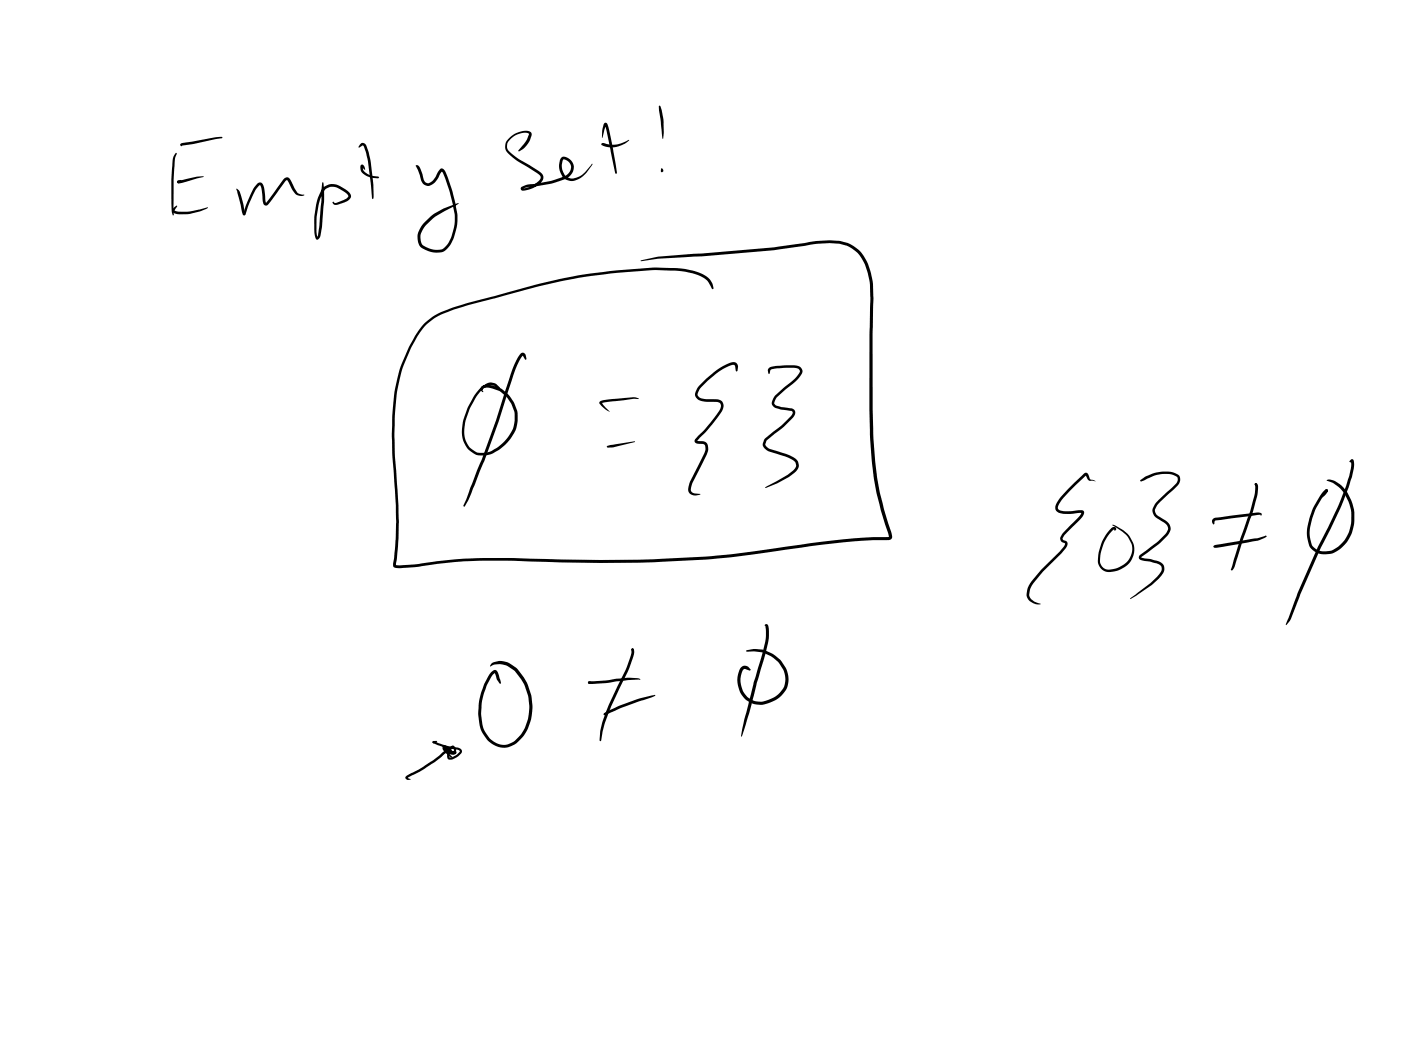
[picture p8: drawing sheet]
<svg xmlns="http://www.w3.org/2000/svg" width="108mm" height="81mm" viewBox="0 0 108 81" stroke-linecap="round" stroke-linejoin="round" font-family="sans-serif">
<g fill="#000">
<path d="M13.5 11.8h.1l-.1 .4-.1 .9v3.5h-.1a20.1 20.1 0 0 1 0-4.2zM13.3 16.1l.3-.3-.1 .4 .8 .1 1.7-.3-.6 .3-.7 .2h-.8a.44 .44 0 0 1-.6-.3zM13.7 13.9l1.5-.3h.5l-1.8 .5h-.2zM13.9 11.1l2.7-.5h.6l-2.4 .5-.8 .1v-.1v.2l-.1-.1zM13.7 13.9h.3l-.3 .2h-.1zM18.2 14.5a2.86 2.86 0 0 1 .7 1.8v.2l-.1 .1-.1-.2zM19.8 14.2v-.1a.3 .3 0 0 1 .4 0 .3 .3 0 0 1 .1 .3l.2 1.2 1.3-1.7 .3-.2h.1l.2 .1 .5 1.1 .6 .1-.3 .1-.4-.1-.7-1.1-1.4 1.8a.26 .26 0 0 1-.4 .1 .26 .26 0 0 1-.1-.3l-.1-1-.1-.2-.5 .7-.6 1.5-.2 .1 .6-1.7zM24.9 14l.1 1.5-.3 2.7a.23 .23 0 0 1-.2 .3 .23 .23 0 0 1-.2-.4 5.8 5.8 0 0 1 .6-3.6 1.21 1.21 0 0 1 1.7 .1 .65 .65 0 0 1 .4 .6l-.2 .3-.8 .3a.22 .22 0 0 1-.2 0 .22 .22 0 0 1-.1-.3l.1 .1h.2l.7-.3 .1-.2a1.41 1.41 0 0 0-1.7-.6 2.86 2.86 0 0 0-.6 1.5 6.2 6.2 0 0 0 0 2.3h-.1l.2-.9zM27.8 11.1a.27 .27 0 0 1 .2-.1 .27 .27 0 0 1 .2 .2l.3 1.1 .2 1.6a2.26 2.26 0 0 1 0 1.4l-.1-1.1a9.7 9.7 0 0 0-.6-2.9l-.1-.1-.2 .2zM27.8 12.7h.2l.1 .1v.3l-.2-.2 .1-.1 .1 .4a1.47 1.47 0 0 0 1.1 .4v.1a1.73 1.73 0 0 1-1.2-.3 .57 .57 0 0 1-.2-.7zM32 12.8a.32 .32 0 0 1 .4 .3l.3 .8 .3 .2 .3-.2 .4-.5a.34 .34 0 0 1 .5-.4l.3 .6 .3 1 .4 1.8a3.1 3.1 0 0 1-1.1 3 1.76 1.76 0 0 1-1.8-.6l-.1-.1a1.47 1.47 0 0 1 .5-1.5 4.9 4.9 0 0 1 2.6-1.6l-.1 .2-.9 .5a3.4 3.4 0 0 0-1.9 1.7v.6a.81 .81 0 0 0 .8 .6h.1a1.09 1.09 0 0 0 1.4-.9 3.7 3.7 0 0 0 .3-1.9l-.4-1.6-.3-1.1-.3-.5h.1l-.2 .3a1.15 1.15 0 0 1-1 .8l-.2-.1-.2-.2zM39.2 10.6a1.3 1.3 0 0 1 1.8-.3v.1a1.8 1.8 0 0 1-.7 1.1l-.3 .2-.1-.1 .7-.8 .2-.5a1.34 1.34 0 0 0-1.7 1v.1a2.27 2.27 0 0 0 1.2 1l1.3 .8a.55 .55 0 0 1 .3 .6 .55 .55 0 0 1-.4 .4 1.82 1.82 0 0 1-1.3 .5 .17 .17 0 0 1-.1-.2 .17 .17 0 0 1 .2-.1l2.3-.5 1-.4 .3-.4a.57 .57 0 0 0-.5-.8l-.1 .7 .3 .6a1.09 1.09 0 0 0 1.5-.4l.5-.6-.5 .8a1.14 1.14 0 0 1-1.7 .3v-.1a1.38 1.38 0 0 1-.2-1.4 .4 .4 0 0 1 .7 0 .9 .9 0 0 1 .3 1 .9 .9 0 0 1-.7 .6l-1 .4-2.2 .3a1.97 1.97 0 0 0 1.3-.7v-.3l-.9-.6a4.4 4.4 0 0 1-1.7-1.3 .83 .83 0 0 1 .2-1z"/>
<path d="M46.3 11.1l.2-.1a2.15 2.15 0 0 0 2-.2 1.84 1.84 0 0 1-2.1 .4l.1-.1-.1 .1zM46.6 9.5h.2l.1 .5 .5 2.6 .1 .7v.1l-.9-3.8h.1l-.3 1v-.6zM50.8 8.2h.1l.2 1v1v.5zM51 13l.1 .1-.1 .2-.1-.1zM37.1 29.8l.4-.1h.5a2.58 2.58 0 0 1 1.9 2 3.1 3.1 0 0 1-2.8 3.4 1.74 1.74 0 0 1-1.5-2.2l.1-.5a6.5 6.5 0 0 1 1.2-2.4 1.07 1.07 0 0 1 1.2-.5l.4 .4h-.1l-.3-.2a.56 .56 0 0 0-.6 .1l-.7 .6-.5 .9a3.3 3.3 0 0 0-.3 2.8 1.48 1.48 0 0 0 2.4 .4 2.61 2.61 0 0 0 1.2-2.8 2.26 2.26 0 0 0-2-1.8h-.4v.2a.11 .11 0 0 1-.1 .1 .11 .11 0 0 1-.1-.2zM40.1 27.2a.23 .23 0 0 1 .4 .2l.1 .3h-.1l-.2-.3a4.6 4.6 0 0 0-.9 1.9l-1 3.2-1.1 3-1.2 3-.3 .6-.1-.1 2.5-6.6 1.2-3.8 .4-.8zM46.8 34.4l2.1-.4-1.7 .5h-.4l-.1-.1zM46.2 30.9l.6-.1 2-.2 .4 .1-2.9 .4v-.1l.7 .7h-.1a1.09 1.09 0 0 1-.7-.7zM32.7 24.9a5.3 5.3 0 0 1 2.3-1.2l3-.9a43.8 43.8 0 0 1 13-2.2l.9 .1a3.9 3.9 0 0 1 2.8 .9l.2 .4 .1 .2-.1 .1-.2-.3a1.76 1.76 0 0 0-1.5-1l-.9-.1a24.2 24.2 0 0 0-5.8 .3 57.6 57.6 0 0 0-9.4 2.1l-2.2 .6a4.5 4.5 0 0 0-2.9 2.3 12.1 12.1 0 0 0-1.6 6.5v2.4l.3 5.1v1.9l-.2 1.5v-.1l2-.1a53.4 53.4 0 0 1 10.8-.3 116.2 116.2 0 0 0 11.6-.3l1.9-.1a119.1 119.1 0 0 1 10.5-1.3h1.2l-.7-2.2a23.4 23.4 0 0 1-.8-6.1v-11.2a3.4 3.4 0 0 0-1.7-2.9l-.7-.2a21.8 21.8 0 0 0-5 .5l-6.1 .5a23.1 23.1 0 0 0-4.1 .3 15.2 15.2 0 0 1 4.1-.5l6.1-.5a22.2 22.2 0 0 1 5.1-.5 2.92 2.92 0 0 1 2.4 2.6l.2 .7v1.8a96.2 96.2 0 0 0 .3 12.8l.5 2.8 .6 1.7a.39 .39 0 0 1-.1 .6h-1.3a126 126 0 0 0-10.9 1.3l-1.7 .2a119.5 119.5 0 0 1-14.9 .1h-2.6a29.4 29.4 0 0 0-4.8 .4l-1.6 .2a.32 .32 0 0 1-.4 0 .32 .32 0 0 1-.1-.4l.2-1.9v-2.5a43.7 43.7 0 0 1-.2-8.1 11.6 11.6 0 0 1 2.2-5.8zM54.2 29.4l.7-.7a2.36 2.36 0 0 1 1.8-.8l.2 .3-.1 .4-.2-.5a2.34 2.34 0 0 0-1.6 .8l-1 1-.3 .5 .4 .3 1.2 .1 .3 .1a.7 .7 0 0 1-.1 1l-1 1.3-.8 .8 .7 .1 .1 .2 .1 .3-.1 .4-1.1 2.2-.2 .5v.1l.2 .2 .6 .1-.4 .1-.2-.1-.4-.3 .1-.5 1.3-2.7-.1-.3-.7-.1-.1-.3 1.4-1.5 .5-.8 .2-.3-.1-.2-.2-.1h-1a.65 .65 0 0 1-.7-.4 .65 .65 0 0 1 .2-.8zM59.2 28.4l.6-.2 1.4-.1a.52 .52 0 0 1 .6 .3 .52 .52 0 0 1-.2 .7l-1.8 1.5-.1 .5 .2 .2 1.1 .2 .3 .2a.6 .6 0 0 1-.3 .6l-.7 .6-1.2 1.1-.1 .3 .3 .3a4.5 4.5 0 0 1 2.1 .8l.2 .5-.3 .4a7.4 7.4 0 0 1-2.3 1.3l.1-.1 .7-.4a4 4 0 0 0 1.4-1l.1-.2v-.3a2.51 2.51 0 0 0-1.4-.6l-.7-.2-.3-.3-.1-.2 .1-.4 1.4-1.2 .7-.7 .1-.2-.1-.1-.8-.1-.5-.2a.52 .52 0 0 1 0-.9l1.5-1.3a.71 .71 0 0 0 .4-.6l-.1-.2-.3-.1-1.4 .1-.4 .1-.1 .3-.1-.3zM82.8 37.2l.9-.8 .1 .1 .2 .4 .4 .2-.5-.1-.3-.4-1.7 1.8-.4 .7 .1 .2 .3 .1 1.2-.1a.29 .29 0 0 1 .4 .1 .29 .29 0 0 1-.1 .4l-1.5 1.7v.1l.3 .1 .1 .2-.2 .3-.3 .4a8.8 8.8 0 0 0-2.4 2.6l-.1 .6 .1 .2 .2 .3 .6 .3-.5-.1-.4-.3-.2-.3 .1-.6 .3-.5 .7-.9 1.8-1.8 .1-.2-.3-.2-.1-.3 .2-.4 1.5-1.5h-.2a1.99 1.99 0 0 1-1.8-.1 .62 .62 0 0 1 .1-.8z"/>
<path d="M87.9 37l.8-.5a2.01 2.01 0 0 1 2.2 .2 .69 .69 0 0 1-.2 .8l-1.3 1.2-.4 .5 .1 .4 .4 .4a1.01 1.01 0 0 1 .7 .6v.3a2.94 2.94 0 0 1-1.2 1.2l-1.1 .9 .9 .1a.86 .86 0 0 1 .9 .6l-.1 .5a7.1 7.1 0 0 1-2.4 1.9h-.1l.5-.4a5.4 5.4 0 0 0 1.8-1.6l.1-.2a.35 .35 0 0 0-.2-.4l-1.4-.4-.1-.2 .2-.2a7.9 7.9 0 0 0 1.9-1.7l.1-.2-.1-.3-.7-.5a.75 .75 0 0 1-.1-1.3l1.5-1.4 .1-.3v-.2a2.05 2.05 0 0 0-1.9-.1l-.9 .4zM96.7 37.3l.1-.1v.2zM96.7 37.2l.2 .1a1.62 1.62 0 0 1-.1 1.2l-1.7 5.1-.2 .4-.1-.1 .3-.8 1-3.2a7.1 7.1 0 0 0 .6-2.4zM102.1 37.7h.2v.2l-.5 .5-.1-.1zM102.2 37l.2-.1a1.87 1.87 0 0 1 1.4 1.1 3.5 3.5 0 0 1 .5 2.3 2.59 2.59 0 0 1-2.1 2.4 1.35 1.35 0 0 1-1.5-1.5 5.7 5.7 0 0 1 .6-2.2l.8-1.2a.13 .13 0 0 1 .1-.1 .13 .13 0 0 1 .1 .2l-.3 .3a5.6 5.6 0 0 0-1 2.4 1.49 1.49 0 0 0 .5 1.8 1.7 1.7 0 0 0 2.2-.9 3.3 3.3 0 0 0 .4-2.2 2.84 2.84 0 0 0-1.4-2.1zM104.1 35.4h.1a.69 .69 0 0 1 .1 .9l-.4 1.2-.5 1.5-1.6 3.2-1.9 4.3a3.5 3.5 0 0 1-.7 1.6h-.1l.9-2.4 1.6-3.6 1.5-3 .6-1.6 .4-1.3v-.7l.1 .1h-.2zM33.4 57.1l2.1 .6 .1 .2-.1 .2-.3 .2-.4 .2a.26 .26 0 0 1-.3 0 .26 .26 0 0 1 0-.3v-.3l.3-.4h.2l.1 .2v.4h-.1l-.5-.4-.3-.1 .3 .3 .5 .1h-.1h-.3l-.4-.2 .1-.2 .4 .3 .4-.1 .1 .1-.1 .2h-.6l-.2-.1-.2-.2v-.2l.1-.2 .4 .2 .3 .4 .1-.2-.1-.2-.2 .2-.1 .3v.3l.5-.2 .3-.3-1.7-.5-.3-.1zM33.3 57.1h.2v.1h-.1zM33.4 57.1h.3l-.3 .2-.1-.1zM34.2 57.7h.2l.5 .6-.1 .1-.3-.2zM34.5 57.7h.1l-.1 .1zM37.9 51.1a1.39 1.39 0 0 1 1.2-.1l.1 .1a3.3 3.3 0 0 1 1.7 2.5 3.9 3.9 0 0 1-.6 3.2 2.03 2.03 0 0 1-1.3 .8 2.14 2.14 0 0 1-2.1-2.3l-.1-.4a5.3 5.3 0 0 1 .5-2.1l.3-.7a.55 .55 0 0 1 .6-.4l.4 .9-.1 .1-.2-.3-.2-.6-.6 1-.3 .8a5.4 5.4 0 0 0 0 2.3 2.01 2.01 0 0 0 1.1 1.4 1.27 1.27 0 0 0 1.5-.3 3.5 3.5 0 0 0 .9-3.2v-.2a3.6 3.6 0 0 0-1.6-2.3l-.6-.1-.7 .2z"/>
<path d="M45.3 52.5l3.1-.3 .8 .1 .1 .1-3.5 .3h-.4zM45.3 52.5h.2l.2 .1-.3 .1zM46.6 54.9l1-.5 1.5-.5 1.4-.3-.3 .1-2.4 .9-1.1 .5h-.2zM46.5 55h.1l.1 .1h-.1zM46.5 55h.2l-.1 .1zM48.6 50h.1l.1 .1-.1 .1zM48.7 50a.34 .34 0 0 1 .1 .6l-.5 1.2a19.3 19.3 0 0 0-2 5.3h-.1a6.5 6.5 0 0 1 .6-2.6l1-2.1a5 5 0 0 0 .8-2.3zM57.5 50.1a2.56 2.56 0 0 1 3.2 1.9 2.1 2.1 0 0 1-2.4 2.3 1.87 1.87 0 0 1-1.1-3h.4l.2 .3v.1l-.5-.1a1.61 1.61 0 0 0 .3 2.1 1.61 1.61 0 0 0 2.1 0 1.57 1.57 0 0 0 .6-2.1 2.61 2.61 0 0 0-2.8-1.4zM58.9 48.2l.1-.1a.32 .32 0 0 1 .2 .5v.2a15.1 15.1 0 0 1-.9 3.8l-.6 2.3-.6 1.9 .2-1.3 .8-2.9a18.7 18.7 0 0 0 .9-3.6v-.7zM85.7 40.4l.3 .1 .8 .6 .5 .7a1.75 1.75 0 0 1-.5 1.8 1.75 1.75 0 0 1-1.9 .3 1.24 1.24 0 0 1-.2-1.4 2.7 2.7 0 0 1 1.1-1.9l.2 .1-.1 .2-.1-.1a2.37 2.37 0 0 0-.8 1.2l-.2 .5a1.08 1.08 0 0 0 .2 1.2 1.63 1.63 0 0 0 1.9-.4 1.46 1.46 0 0 0 .3-1.4l-.5-.7zM93.5 40l.1-.1 3.5-.4a.11 .11 0 0 1 .1 .1 .11 .11 0 0 1-.1 .1l-3.4 .4-.2 .3-.1-.2zM93.5 42l3.4-.5 .6-.2 .1 .1a13 13 0 0 1-3.7 .8h-.4v-.1z"/>
<path d="M31.3 59.8l1.3-.7 1.2-.8 .6-.6h.2l-.2 .3-.9 .7-1.2 .8-.9 .5v-.1l.2 .1-.2 .1a.15 .15 0 0 1-.2-.1 .15 .15 0 0 1 .1-.2z"/>
<circle cx="102.2" cy="37.8" r=".11"/>
<circle cx="48.7" cy="50" r=".09"/>
</g>
</svg>
